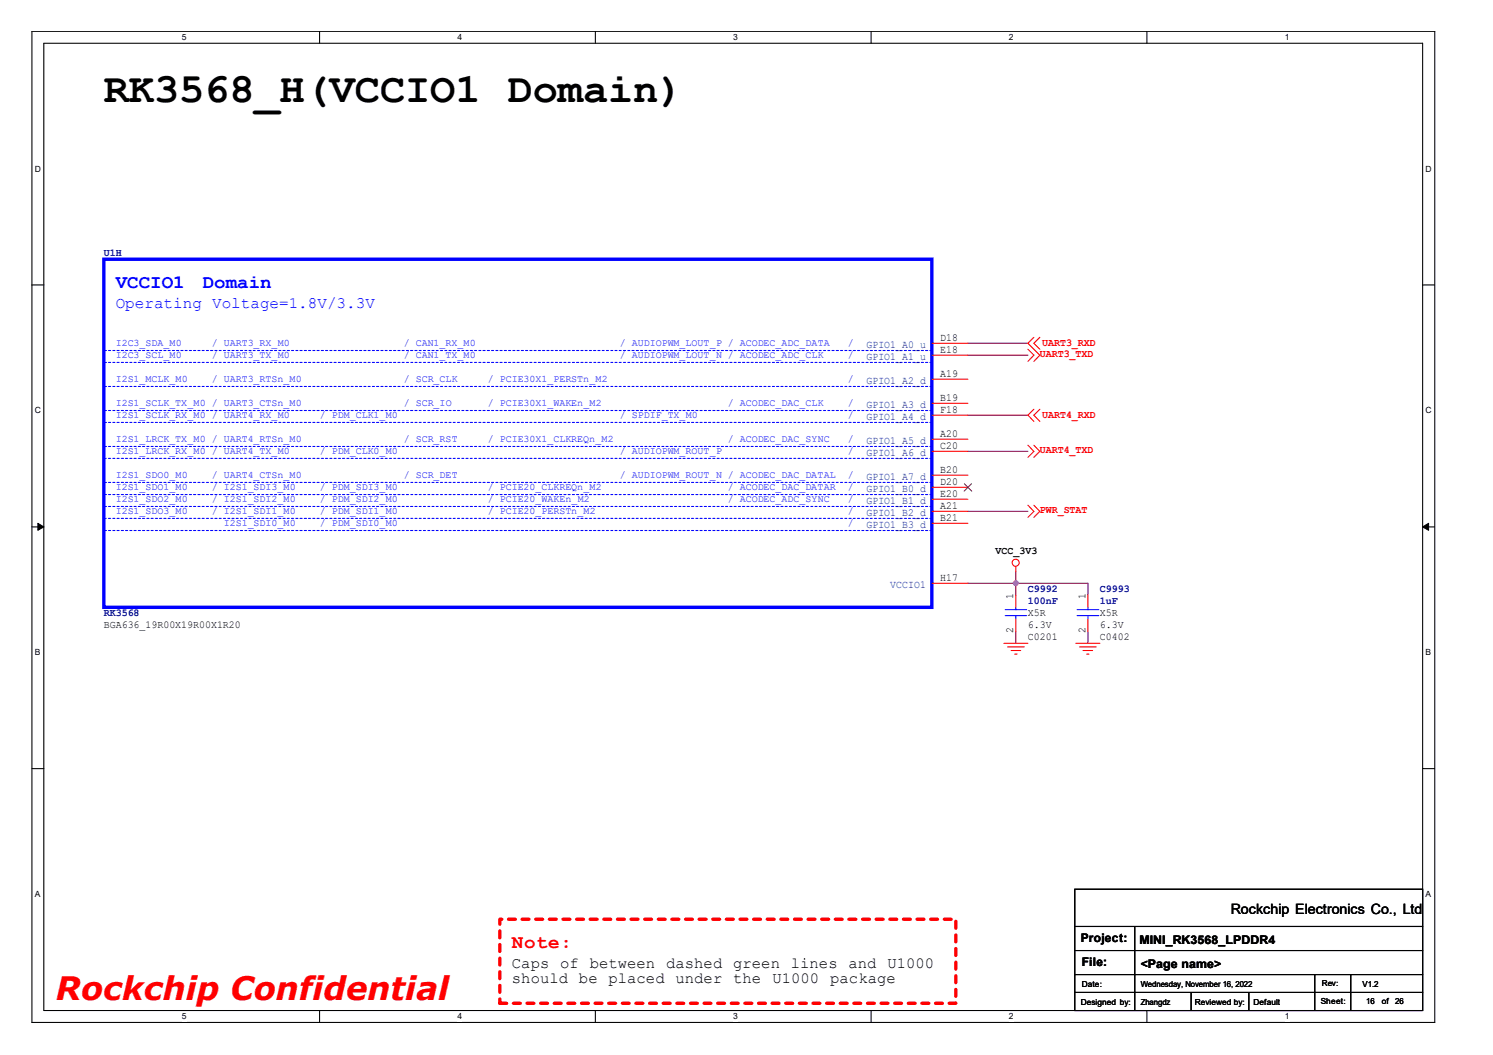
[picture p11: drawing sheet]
<svg xmlns="http://www.w3.org/2000/svg" width="297mm" height="210mm" viewBox="0 0 297 210" stroke-linecap="round" stroke-linejoin="round" font-family="sans-serif">
<defs><g id="words">
<text font-size="8.3" x="20.7" y="20.4">RK3568_H(VCCIO1 Domain)</text>
<text font-size="6.4" fill="#f00" x="11.1" y="198.9">Rockchip Confidential</text>
<g font-size="3.8" fill="#00f">
<text x="23" y="57.2">VCCIO1</text>
<text x="40.3" y="57.2">Domain</text>
</g>
<text font-size="3.8" fill="#f00" x="101.9" y="188.5">Note:</text>
<text font-size="3.2" fill="#00f" x="23" y="61.2">Operating Voltage=1.8V/3.3V</text>
<g font-size="3.1">
<text x="101.9" y="192.5">Caps</text>
<text x="101.9" y="195.6">should</text>
<text x="111.5" y="192.5">of</text>
<text x="115.2" y="195.6">be</text>
<text x="117.3" y="192.5">between</text>
<text x="121.1" y="195.6">placed</text>
<text x="132.5" y="192.5">dashed</text>
<text x="134.4" y="195.6">under</text>
<text x="145.9" y="192.5">green</text>
<text x="145.9" y="195.6">the</text>
<text x="153.7" y="195.6">U1000</text>
<text x="157.4" y="192.5">lines</text>
<text x="165.2" y="195.6">package</text>
<text x="168.8" y="192.5">and</text>
<text x="176.6" y="192.5">U1000</text>
</g>
<text font-size="2.8" x="244.9" y="181.9">Rockchip Electronics Co., Ltd</text>
<g font-size="2.4">
<text x="215" y="187.5">Project:</text>
<text x="226.7" y="187.7">MINI_RK3568_LPDDR4</text>
<text x="215.3" y="192.2">File:</text>
<text x="226.9" y="192.5">&lt;Page name&gt;</text>
</g>
<g font-size="2.2" fill="#004080">
<text x="172.4" y="69.2">GPIO1_A0_u</text>
<text x="172.4" y="71.6">GPIO1_A1_u</text>
<text x="172.4" y="76.3">GPIO1_A2_d</text>
<text x="172.4" y="81.1">GPIO1_A3_d</text>
<text x="172.4" y="83.5">GPIO1_A4_d</text>
<text x="172.4" y="88.3">GPIO1_A5_d</text>
<text x="172.4" y="90.7">GPIO1_A6_d</text>
<text x="172.4" y="95.4">GPIO1_A7_d</text>
<text x="172.4" y="97.8">GPIO1_B0_d</text>
<text x="172.4" y="100.2">GPIO1_B1_d</text>
<text x="172.4" y="102.6">GPIO1_B2_d</text>
<text x="172.4" y="105">GPIO1_B3_d</text>
<text x="177.1" y="116.9">VCCIO1</text>
</g>
<g font-size="2.2">
<text x="187.1" y="67.8">D18</text>
<text x="187.1" y="70.2">E18</text>
<text x="187.1" y="74.9">A19</text>
<text x="187.1" y="79.7">B19</text>
<text x="187.1" y="82.1">F18</text>
<text x="187.1" y="86.9">A20</text>
<text x="187.1" y="89.3">C20</text>
<text x="187.1" y="94">B20</text>
<text x="187.1" y="96.4">D20</text>
<text x="187.1" y="98.8">E20</text>
<text x="187.1" y="101.2">A21</text>
<text x="187.1" y="103.6">B21</text>
<text x="187.1" y="115.5">H17</text>
<text x="201.6" y="119.2" transform="rotate(-90 201.6 119.2)">1</text>
<text x="215.9" y="119.2" transform="rotate(-90 215.9 119.2)">1</text>
<text x="201.6" y="126" transform="rotate(-90 201.6 126)">2</text>
<text x="215.9" y="126" transform="rotate(-90 215.9 126)">2</text>
</g>
<g font-size="2.1" fill="#000080">
<text x="20.7" y="50.9">U1H</text>
<text x="204.5" y="117.8">C9992</text>
<text x="218.8" y="117.8">C9993</text>
<text x="20.7" y="122.6">RK3568</text>
<text x="204.5" y="120.2">100nF</text>
<text x="218.8" y="120.2">1uF</text>
</g>
<g font-size="2.1" fill="#f00">
<text x="206.9" y="71">UART3_TXD</text>
<text x="207.3" y="68.8">UART3_RXD</text>
<text x="207.3" y="83.2">UART4_RXD</text>
<text x="206.9" y="90.1">UART4_TXD</text>
<text x="206.9" y="102">PWR_STAT</text>
</g>
<g font-size="2.1">
<text x="198.1" y="110.2">VCC_3V3</text>
<text x="20.7" y="124.9">BGA636_19R00X19R00X1R20</text>
<text x="204.5" y="122.5">X5R</text>
<text x="204.5" y="124.9">6.3V</text>
<text x="218.8" y="122.5">X5R</text>
<text x="218.8" y="124.9">6.3V</text>
<text x="204.5" y="127.3">C0201</text>
<text x="218.8" y="127.3">C0402</text>
</g>
<g font-size="2" fill="#00f">
<text x="23" y="71.3">I2C3_SCL_M0</text>
<text x="23" y="68.9">I2C3_SDA_M0</text>
<text x="42.2" y="71.3">/ UART3_TX_M0</text>
<text x="42.2" y="68.9">/ UART3_RX_M0</text>
<text x="80.3" y="71.3">/ CAN1_TX_M0</text>
<text x="80.3" y="68.9">/ CAN1_RX_M0</text>
<text x="123.3" y="68.9">/ AUDIOPWM_LOUT_P / ACODEC_ADC_DATA</text>
<text x="123.3" y="71.3">/ AUDIOPWM_LOUT_N / ACODEC_ADC_CLK</text>
<text x="168.7" y="71.3">/</text>
<text x="168.7" y="68.9">/</text>
<text x="23" y="76.1">I2S1_MCLK_M0</text>
<text x="42.2" y="76.1">/ UART3_RTSn_M0</text>
<text x="80.3" y="76.1">/ SCR_CLK</text>
<text x="97.1" y="76.1">/ PCIE30X1_PERSTn_M2</text>
<text x="168.7" y="76.1">/</text>
<text x="23" y="80.8">I2S1_SCLK_TX_M0 / UART3_CTSn_M0</text>
<text x="23" y="83.2">I2S1_SCLK_RX_M0 / UART4_RX_M0</text>
<text x="63.6" y="83.2">/ PDM_CLK1_M0</text>
<text x="80.3" y="80.8">/ SCR_IO</text>
<text x="97.1" y="80.8">/ PCIE30X1_WAKEn_M2</text>
<text x="123.3" y="83.2">/ SPDIF_TX_M0</text>
<text x="144.8" y="80.8">/ ACODEC_DAC_CLK</text>
<text x="168.7" y="83.2">/</text>
<text x="168.7" y="80.8">/</text>
<text x="23" y="88">I2S1_LRCK_TX_M0 / UART4_RTSn_M0</text>
<text x="80.3" y="88">/ SCR_RST</text>
<text x="97.1" y="88">/ PCIE30X1_CLKREQn_M2</text>
<text x="144.8" y="88">/ ACODEC_DAC_SYNC</text>
<text x="168.7" y="88">/</text>
<text x="23" y="95.2">I2S1_SDO0_M0</text>
<text x="23" y="90.4">I2S1_LRCK_RX_M0 / UART4_TX_M0</text>
<text x="42.2" y="95.2">/ UART4_CTSn_M0</text>
<text x="63.6" y="90.4">/ PDM_CLK0_M0</text>
<text x="80.3" y="95.2">/ SCR_DET</text>
<text x="123.3" y="90.4">/ AUDIOPWM_ROUT_P</text>
<text x="123.3" y="95.2">/ AUDIOPWM_ROUT_N / ACODEC_DAC_DATAL</text>
<text x="168.7" y="90.4">/</text>
<text x="168.7" y="95.2">/</text>
<text x="23" y="97.6">I2S1_SDO1_M0</text>
<text x="23" y="100">I2S1_SDO2_M0</text>
<text x="42.2" y="100">/ I2S1_SDI2_M0</text>
<text x="42.2" y="97.6">/ I2S1_SDI3_M0</text>
<text x="63.6" y="97.6">/ PDM_SDI3_M0</text>
<text x="63.6" y="100">/ PDM_SDI2_M0</text>
<text x="97.1" y="97.6">/ PCIE20_CLKREQn_M2</text>
<text x="97.1" y="100">/ PCIE20_WAKEn_M2</text>
<text x="144.8" y="100">/ ACODEC_ADC_SYNC</text>
<text x="144.8" y="97.6">/ ACODEC_DAC_DATAR</text>
<text x="168.7" y="97.6">/</text>
<text x="168.7" y="100">/</text>
<text x="23" y="102.3">I2S1_SDO3_M0</text>
<text x="42.2" y="102.3">/ I2S1_SDI1_M0</text>
<text x="44.5" y="104.7">I2S1_SDI0_M0</text>
<text x="63.6" y="102.3">/ PDM_SDI1_M0</text>
<text x="63.6" y="104.7">/ PDM_SDI0_M0</text>
<text x="97.1" y="102.3">/ PCIE20_PERSTn_M2</text>
<text x="168.7" y="102.3">/</text>
<text x="168.7" y="104.7">/</text>
</g>
<g font-size="1.7">
<text x="36.2" y="8">5</text>
<text x="91" y="8">4</text>
<text x="145.9" y="8">3</text>
<text x="200.7" y="8">2</text>
<text x="255.6" y="8">1</text>
<text x="6.9" y="34.2">D</text>
<text x="283.6" y="34.2">D</text>
<text x="6.9" y="82.3">C</text>
<text x="283.6" y="82.3">C</text>
<text x="6.9" y="130.4">B</text>
<text x="283.6" y="130.4">B</text>
<text x="6.9" y="178.5">A</text>
<text x="283.6" y="178.5">A</text>
<text x="215.3" y="196.3">Date:</text>
<text x="226.9" y="196.3">Wednesday, November 16, 2022</text>
<text x="271.1" y="196.3">V1.2</text>
<text x="36.2" y="202.8">5</text>
<text x="91" y="202.8">4</text>
<text x="145.9" y="202.8">3</text>
<text x="200.7" y="202.8">2</text>
<text x="215" y="199.9">Designed by:</text>
<text x="226.9" y="199.9">Zhangdz</text>
<text x="237.7" y="199.9">Reviewed by:</text>
<text x="249.4" y="199.9">Default</text>
<text x="255.6" y="202.8">1</text>
<text x="262.8" y="199.7">Sheet:</text>
<text x="271.8" y="199.7">16</text>
<text x="274.9" y="199.7">of</text>
<text x="277.6" y="199.7">26</text>
</g>
<text font-size="1.6" x="263" y="196.3">Rev:</text>
</g></defs>
<path d="M6.3 6.2h279.2v197.2h-279.2zM8.7 8.6h274.3v192.5h-274.3z" fill="none" stroke="#000" stroke-width=".21"/>
<g fill="#fff">
<path d="M36.2 6.5h.9v1.9h-.9z"/>
<path d="M36.2 201.3h.9v1.9h-.9z"/>
</g>
<path d="M63.6 6.2v2.4M63.6 201.1v2.3" fill="none" stroke="#000" stroke-width=".21"/>
<g fill="#fff">
<path d="M91 6.5h.9v1.9h-.9z"/>
<path d="M91 201.3h.9v1.9h-.9z"/>
</g>
<path d="M118.4 6.2v2.4M118.4 201.1v2.3" fill="none" stroke="#000" stroke-width=".21"/>
<g fill="#fff">
<path d="M145.9 6.5h.9v1.9h-.9z"/>
<path d="M145.9 201.3h.9v1.9h-.9z"/>
</g>
<path d="M173.3 6.2v2.4M173.3 201.1v2.3" fill="none" stroke="#000" stroke-width=".21"/>
<g fill="#fff">
<path d="M200.7 6.5h1v1.9h-1z"/>
<path d="M200.7 201.3h1v1.9h-1z"/>
</g>
<path d="M228.2 6.2v2.4M228.2 201.1v2.3" fill="none" stroke="#000" stroke-width=".21"/>
<g fill="#fff">
<path d="M255.6 6.5h.9v1.9h-.9z"/>
<path d="M255.6 201.3h.9v1.9h-.9z"/>
<path d="M6.9 32.7h1.3v1.9h-1.3z"/>
<path d="M283.6 32.7h1.3v1.9h-1.3z"/>
<path d="M6.9 80.7h1.3v1.9h-1.3z"/>
<path d="M283.6 80.7h1.3v1.9h-1.3z"/>
</g>
<path d="M6.3 56.7h2.4M283 56.7h2.4" fill="none" stroke="#000" stroke-width=".21"/>
<g fill="#fff">
<path d="M6.9 128.9h1.2v1.9h-1.2z"/>
<path d="M283.6 128.9h1.2v1.9h-1.2z"/>
</g>
<path d="M6.3 104.8h2.4M283 104.8h2.4" fill="none" stroke="#000" stroke-width=".21"/>
<g fill="#000" stroke="#000" stroke-width=".2">
<path d="M7.5 104.1l1.2 .7-1.2 .7z" fill-rule="evenodd"/>
<path d="M283 104.8l1.2-.7v1.4z" fill-rule="evenodd"/>
</g>
<g fill="#fff">
<path d="M6.9 177h1.2v1.9h-1.2z"/>
<path d="M283.6 177h1.2v1.9h-1.2z"/>
</g>
<path d="M6.3 152.9h2.4M283 152.9h2.4M213.8 176.9h69.2v24.2h-69.2zM213.8 184.3h69.2M213.8 189.1h69.2M213.8 193.9h69.2M213.8 197.5h69.2M225.8 184.3v16.8M237 197.5v3.6M248.5 197.5v3.6M261.6 193.9v7.2M268.7 193.9v7.2" fill="none" stroke="#000" stroke-width=".21"/>
<path d="M99.4 182.9h90.8v16.7h-90.8z" fill="none" stroke="#f00" stroke-width=".68" stroke-dasharray="1.4 1.4"/>
<path d="M192.6 68.3h11.9M192.6 70.7h11.9M192.6 82.6h11.9M192.6 89.8h11.9M192.6 116h23.9v2.4M192.6 101.7h11.9M202.1 113.7v4.7M202.1 125.6v2.4M216.5 125.6v2.4" fill="none" stroke="#800040" stroke-width=".21"/>
<circle cx="202.1" cy="116" r=".46" fill="#f0f" stroke="#f0f" stroke-width=".21"/>
<g fill="none" stroke="#f00" stroke-width=".21">
<path d="M185.4 68.3h7.2M185.4 70.7h7.2M185.4 75.5h7.2M204.5 69.5l1.2 1.2-1.2 1.2M205.7 67.1l-1.2 1.2 2.4 2.4-1.2 1.2M206.9 67.1l-1.2 1.2 1.2 1.2M185.4 80.2h7.2M185.4 82.6h7.2M185.4 87.4h7.2M185.4 89.8h7.2M185.4 94.5h7.2M185.4 97h7.2"/>
<path d="M185.4 99.3h7.2M204.5 88.6l1.2 1.2-1.2 1.2M205.7 88.6l1.2 1.2-1.2 1.2M205.7 81.4l-1.2 1.2 1.2 1.2M206.9 81.4l-1.2 1.2 1.2 1.2M185.4 101.7h7.2M185.4 104.1h7.2M185.4 116h7.2M202.1 112.7v1M202.1 118.4v2.4M204.5 100.5l1.2 1.2-1.2 1.2M205.7 100.5l1.2 1.2-1.2 1.2"/>
<path d="M216.5 118.4v2.4M199.7 128h4.8M200.4 128.7h3.4M201.2 129.4h1.9M201.9 130.1h.5M202.1 123.2v2.4M214 128h4.8M214.8 128.7h3.3M215.5 129.4h1.9M216.2 130.1h.5M216.5 123.2v2.4"/>
<circle cx="202.1" cy="112" r=".7"/>
</g>
<path d="M185.4 69.7h-164.7M185.4 72.1h-164.7M185.4 76.9h-164.7M185.4 81.7h-164.7M185.4 88.8h-164.7M185.4 91.2h-164.7M185.4 96h-164.7M185.4 98.4h-164.7M185.4 84h-164.7M185.4 100.8h-164.7M185.4 103.1h-164.7M185.4 105.6h-164.7" fill="none" stroke="#00f" stroke-width=".21" stroke-dasharray=".4 .4"/>
<path d="M20.7 51.6h164.7v69.2h-164.7z" fill="none" stroke="#00f" stroke-width=".68"/>
<path d="M191.9 96.2l1.4 1.5M193.3 96.2l-1.5 1.5" fill="none" stroke="#804000" stroke-width=".2"/>
<path d="M200 122.5h4.3M200 121.3h4.3M202.1 120.8v.5M202.1 122.5v.7M214.3 122.5h4.3M214.3 121.3h4.3M216.5 120.8v.5M216.5 122.5v.7" fill="none" stroke="#00f" stroke-width=".21"/>
<use href="#words"/>
</svg>
